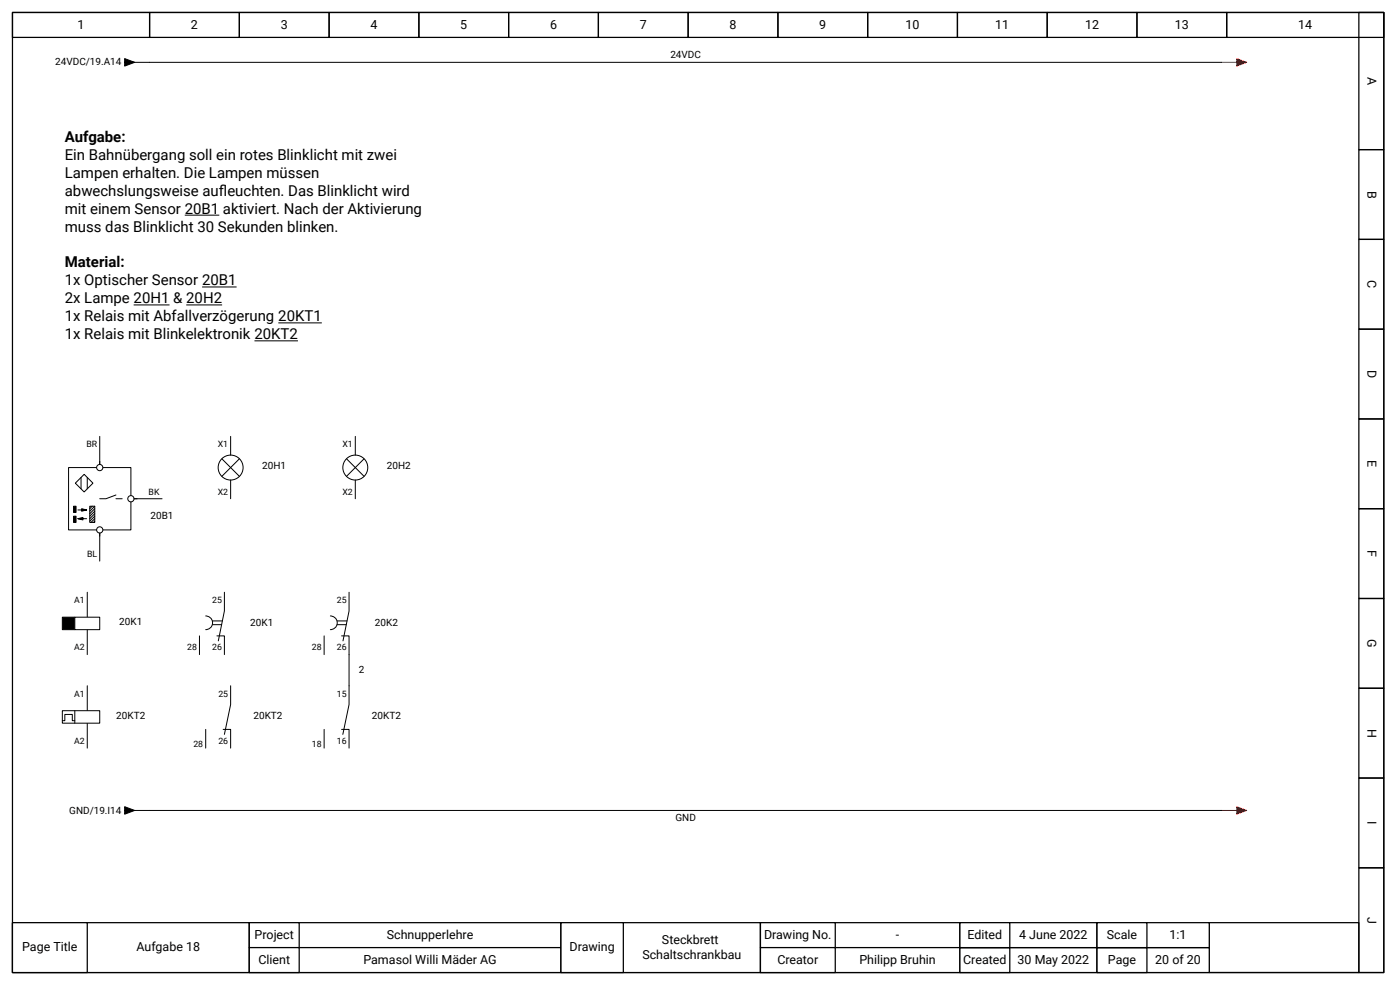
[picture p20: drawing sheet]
<svg xmlns="http://www.w3.org/2000/svg" width="297mm" height="210mm" viewBox="0 0 297 210" stroke-linecap="round" stroke-linejoin="round" font-family="sans-serif">
<defs><g id="words">
<g font-size="3.2">
<text x="13.8" y="30.1">Aufgabe:</text>
<text x="13.8" y="33.9">Ein Bahnübergang soll ein rotes Blinklicht mit zwei</text>
<text x="13.8" y="37.7">Lampen erhalten. Die Lampen müssen</text>
<text x="13.8" y="41.5">abwechslungsweise auf</text>
<text x="46.5" y="41.5">leuchten. Das Blinklicht wird</text>
<text x="13.8" y="45.3">mit einem Sensor 20B1 aktiviert. Nach der Aktivierung</text>
<text x="13.8" y="49.1">muss das Blinklicht 30 Sekunden blinken.</text>
<text x="13.8" y="56.8">Material:</text>
<text x="13.8" y="60.6">1x Optischer Sensor 20B1</text>
<text x="13.8" y="64.4">2x Lampe 20H1 &amp; 20H2</text>
<text x="13.8" y="68.2">1x Relais mit Abfallverzögerung 20KT1</text>
<text x="13.8" y="72">1x Relais mit Blinkelektronik 20KT2</text>
</g>
<g font-size="2.6">
<text x="16.5" y="6.1">1</text>
<text x="40.5" y="6.1">2</text>
<text x="59.6" y="6.1">3</text>
<text x="78.6" y="6.1">4</text>
<text x="97.7" y="6.1">5</text>
<text x="116.7" y="6.1">6</text>
<text x="135.8" y="6.1">7</text>
<text x="154.8" y="6.1">8</text>
<text x="173.9" y="6.1">9</text>
<text x="192.2" y="6.1">10</text>
<text x="211.2" y="6.1">11</text>
<text x="230.3" y="6.1">12</text>
<text x="249.3" y="6.1">13</text>
<text x="275.5" y="6.1">14</text>
<text x="290.2" y="16.3" transform="rotate(90 290.2 16.3)">A</text>
<text x="290.2" y="40.5" transform="rotate(90 290.2 40.5)">B</text>
<text x="290.2" y="59.5" transform="rotate(90 290.2 59.5)">C</text>
<text x="290.2" y="78.5" transform="rotate(90 290.2 78.5)">D</text>
<text x="290.2" y="97.7" transform="rotate(90 290.2 97.7)">E</text>
<text x="290.2" y="116.7" transform="rotate(90 290.2 116.7)">F</text>
<text x="290.2" y="135.6" transform="rotate(90 290.2 135.6)">G</text>
<text x="290.2" y="154.6" transform="rotate(90 290.2 154.6)">H</text>
<text x="290.2" y="174.3" transform="rotate(90 290.2 174.3)">I</text>
<text x="290.2" y="194.5" transform="rotate(90 290.2 194.5)">J</text>
<text x="4.7" y="201.9">Page Title</text>
<text x="29" y="201.9">Aufgabe 18</text>
<text x="54" y="199.3">Project</text>
<text x="82.1" y="199.3">Schnupperlehre</text>
<text x="120.9" y="201.9">Drawing</text>
<text x="136.3" y="203.5">Schaltschrankbau</text>
<text x="140.5" y="200.3">Steckbrett</text>
<text x="162.2" y="199.3">Drawing No.</text>
<text x="190.1" y="199.3">-</text>
<text x="205.3" y="199.3">Edited</text>
<text x="216.3" y="199.3">4 June 2022</text>
<text x="234.9" y="199.3">Scale</text>
<text x="248.2" y="199.3">1:1</text>
<text x="54.8" y="204.5">Client</text>
<text x="77.1" y="204.5">Pamasol Willi Mäder AG</text>
<text x="165" y="204.5">Creator</text>
<text x="182.4" y="204.5">Philipp Bruhin</text>
<text x="204.4" y="204.5">Created</text>
<text x="216" y="204.5">30 May 2022</text>
<text x="235.1" y="204.5">Page</text>
<text x="245.2" y="204.5">20 of 20</text>
</g>
<g font-size="2.1">
<text x="11.7" y="13.9">24VDC/19.A14</text>
<text x="142.3" y="12.3">24VDC</text>
<text x="55.7" y="99.6">20H1</text>
<text x="82.1" y="99.6">20H2</text>
<text x="32" y="110.2">20B1</text>
<text x="25.3" y="132.7">20K1</text>
<text x="53.1" y="132.9">20K1</text>
<text x="79.6" y="132.9">20K2</text>
<text x="76.1" y="142.9">2</text>
<text x="24.7" y="152.5">20KT2</text>
<text x="53.8" y="152.5">20KT2</text>
<text x="78.9" y="152.5">20KT2</text>
<text x="14.7" y="172.6">GND/19.I14</text>
<text x="143.4" y="174.2">GND</text>
</g>
<g font-size="1.9">
<text x="18.3" y="94.9">BR</text>
<text x="46.2" y="94.9">X1</text>
<text x="72.7" y="94.9">X1</text>
<text x="31.6" y="104.9">BK</text>
<text x="46.2" y="104.9">X2</text>
<text x="72.7" y="104.9">X2</text>
<text x="18.5" y="118.2">BL</text>
<text x="15.7" y="128">A1</text>
<text x="45" y="128">25</text>
<text x="71.5" y="128">25</text>
<text x="15.7" y="138">A2</text>
<text x="39.7" y="138">28</text>
<text x="45" y="138">26</text>
<text x="66.2" y="138">28</text>
<text x="71.5" y="138">26</text>
<text x="15.7" y="147.9">A1</text>
<text x="46.3" y="147.9">25</text>
<text x="71.5" y="147.9">15</text>
<text x="15.7" y="157.9">A2</text>
<text x="41" y="158.4">28</text>
<text x="46.3" y="157.9">26</text>
<text x="66.2" y="158.4">18</text>
<text x="71.5" y="157.9">16</text>
</g>
</g></defs>
<path d="M256.6 195.8h31.8v10.6h-31.8z" fill-rule="evenodd" fill="#fff" stroke="#000" stroke-width=".26"/>
<g fill="none" stroke="#000" stroke-width=".26">
<path d="M2.6 2.6h291.1v203.8h-291.1zM2.6 2.6h29.1v5.3h-29.1zM31.7 2.6h19.1v5.3h-19.1zM50.8 2.6h19v5.3h-19zM69.8 2.6h19.1v5.3h-19.1zM88.9 2.6h19v5.3h-19zM107.9 2.6h19.1v5.3h-19.1zM127 2.6h19v5.3h-19zM146 2.6h19.1v5.3h-19.1zM165.1 2.6h19v5.3h-19zM184.1 2.6h19.1v5.3h-19.1zM203.2 2.6h19v5.3h-19z"/>
<path d="M222.2 2.6h19.1v5.3h-19.1zM241.3 2.6h19v5.3h-19zM260.3 2.6h33.4v5.3h-33.4zM288.4 2.6h5.3v29.1h-5.3zM288.4 31.7h5.3v19.1h-5.3zM288.4 50.8h5.3v19h-5.3zM288.4 69.8h5.3v19.1h-5.3zM288.4 88.9h5.3v19h-5.3zM288.4 107.9h5.3v19.1h-5.3zM288.4 127h5.3v19h-5.3zM288.4 146h5.3v19.1h-5.3zM288.4 165.1h5.3v19h-5.3z"/>
<path d="M288.4 184.1h5.3v22.3h-5.3z"/>
</g>
<g fill="#fff" stroke="#000" stroke-width=".26">
<path d="M2.6 195.8h50.3v10.6h-50.3z" fill-rule="evenodd"/>
<path d="M2.6 195.8h15.9v10.6h-15.9z" fill-rule="evenodd"/>
<path d="M52.9 195.8h66.2v5.3h-66.2z" fill-rule="evenodd"/>
<path d="M52.9 195.8h10.6v5.3h-10.6z" fill-rule="evenodd"/>
<path d="M52.9 201.1h66.2v5.3h-66.2z" fill-rule="evenodd"/>
<path d="M52.9 201.1h10.6v5.3h-10.6z" fill-rule="evenodd"/>
<path d="M119.1 195.8h42.3v10.6h-42.3z" fill-rule="evenodd"/>
<path d="M119.1 195.8h13.2v10.6h-13.2z" fill-rule="evenodd"/>
<path d="M161.4 195.8h42.3v5.3h-42.3z" fill-rule="evenodd"/>
<path d="M161.4 195.8h15.9v5.3h-15.9z" fill-rule="evenodd"/>
<path d="M161.4 201.1h42.3v5.3h-42.3z" fill-rule="evenodd"/>
<path d="M161.4 201.1h15.9v5.3h-15.9z" fill-rule="evenodd"/>
<path d="M203.7 201.1h29.1v5.3h-29.1z" fill-rule="evenodd"/>
<path d="M203.7 201.1h10.6v5.3h-10.6z" fill-rule="evenodd"/>
<path d="M203.7 195.8h29.1v5.3h-29.1z" fill-rule="evenodd"/>
<path d="M203.7 195.8h10.6v5.3h-10.6z" fill-rule="evenodd"/>
<path d="M232.8 201.1h23.8v5.3h-23.8z" fill-rule="evenodd"/>
<path d="M232.8 201.1h10.6v5.3h-10.6z" fill-rule="evenodd"/>
<path d="M232.8 195.8h23.8v5.3h-23.8z" fill-rule="evenodd"/>
<path d="M232.8 195.8h10.6v5.3h-10.6z" fill-rule="evenodd"/>
</g>
<g fill="#000" stroke="#000" stroke-width=".21">
<path d="M26.5 12.4l2.1 .8-2.1 .8v-.8h5.2h-5.2z" fill-rule="evenodd"/>
<path d="M26.5 171.2l2.1 .8-2.1 .8v-.8h5.2h-5.2z" fill-rule="evenodd"/>
</g>
<g fill="#f00" stroke="#f00" stroke-width=".21">
<path d="M259.3 172h5.3l-2.1 .8v-1.6l2.1 .8z" fill-rule="evenodd"/>
<path d="M259.3 13.2h5.3l-2.1 .8v-1.6l2.1 .8z" fill-rule="evenodd"/>
</g>
<path d="M31.7 13.2h227.6M39.2 45.7h7.3M28.4 64.7h7.6M39.5 64.7h7.6M42.9 60.9h7.3M54 72.3h9.2M59.1 68.5h9.2M31.7 172h227.6" fill="none" stroke="#000" stroke-width=".21"/>
<circle cx="48.9" cy="99.2" r="2.65" fill="#fff" stroke="#000" stroke-width=".21"/>
<path d="M47.1 97.4l3.7 3.7M48.9 92.6v4M50.8 97.4l-3.7 3.7M48.9 101.9v3.9M18.5 145.5v5.3M18.5 153.5v5.2M68.8 154.8v3.9M72.5 154.8h1.6v3.9M74.1 145.5v4l-1.3 6.3" fill="none" stroke="#000" stroke-width=".21"/>
<path d="M13.2 150.8h8v2.7h-8z" fill-rule="evenodd" fill="#fff" stroke="#000" stroke-width=".21"/>
<path d="M13.2 152.9h.6v-1.3h1.5v1.3h.6M15.9 150.8v2.7M43.7 154.8v3.9M47.4 154.8h1.5v3.9M48.9 145.5v4l-1.3 6.3" fill="none" stroke="#000" stroke-width=".21"/>
<circle cx="75.4" cy="99.2" r="2.65" fill="#fff" stroke="#000" stroke-width=".21"/>
<path d="M73.6 97.4l3.7 3.7M75.4 92.6v4M77.3 97.4l-3.7 3.7M75.4 101.9v3.9" fill="none" stroke="#000" stroke-width=".21"/>
<path d="M14.6 99.2h13.2v13.2h-13.2z" fill-rule="evenodd" fill="#fff" stroke="#000" stroke-width=".21"/>
<g fill="none" stroke="#000" stroke-width=".21">
<path d="M21.2 97.9v1.3M17.2 101.3v2.4M17.9 100.7l1.8 1.8-1.8 1.9-1.9-1.9zM18.5 101.3v2.4M19 107.4h1.1v3.5h-1.1zM19.6 107.4l-.6 .5M20.1 107.4l-1.1 1.1M20.1 107.9l-1.1 1.1M20.1 108.5l-1.1 1M20.1 109l-1.1 1.1M20.1 109.5l-1.1 1.1M20.1 110.1l-.8 .8"/>
<path d="M20.1 110.6l-.3 .3M21.2 112.4v1.4M24.6 105l-2.1 .8h-1.3M24.6 105.8h1.3M27.8 105.8h1.3"/>
</g>
<g fill="#000" stroke="#000" stroke-width=".21">
<path d="M15.6 107.4h.5v1.3h-.5z" fill-rule="evenodd"/>
<path d="M15.6 109.5h.5v1.4h-.5z" fill-rule="evenodd"/>
<path d="M16.5 108.2h1.9l-1.1 .3v-.6l1.1 .3z" fill-rule="evenodd"/>
<path d="M16.5 110.1l1.1-.3v.5l-1.1-.2h1.9z" fill-rule="evenodd"/>
</g>
<g fill="#fff" stroke="#000" stroke-width=".21">
<circle cx="27.8" cy="105.8" r=".66"/>
<circle cx="21.2" cy="99.2" r=".66"/>
<circle cx="21.2" cy="112.4" r=".66"/>
</g>
<path d="M21.2 92.6v6M21.2 113.1v6M28.4 105.8h6M18.5 125.7v5.3M18.5 133.6v5.3" fill="none" stroke="#000" stroke-width=".21"/>
<path d="M13.2 131h2.7v2.6h-2.7z" fill-rule="evenodd" fill="#000" stroke="#000" stroke-width=".21"/>
<path d="M15.9 131h5.3v2.6h-5.3z" fill-rule="evenodd" fill="#fff" stroke="#000" stroke-width=".21"/>
<path d="M42.3 134.9v4M43.7 130.7a1.46 1.46 0 0 1 1.4 1.5 1.46 1.46 0 0 1-1.4 1.4M45.1 131.8h2.1M45.1 132.6h1.9M46 134.9h1.6v4M47.6 125.7v3.9l-1.3 6.4M68.8 134.9v4M70.1 130.7a1.46 1.46 0 0 1 1.5 1.5 1.46 1.46 0 0 1-1.5 1.4M71.6 131.8h2M71.6 132.6h1.9M72.5 134.9h1.6v10.6M74.1 125.7v3.9l-1.3 6.4" fill="none" stroke="#000" stroke-width=".21"/>
<use href="#words"/>
</svg>
